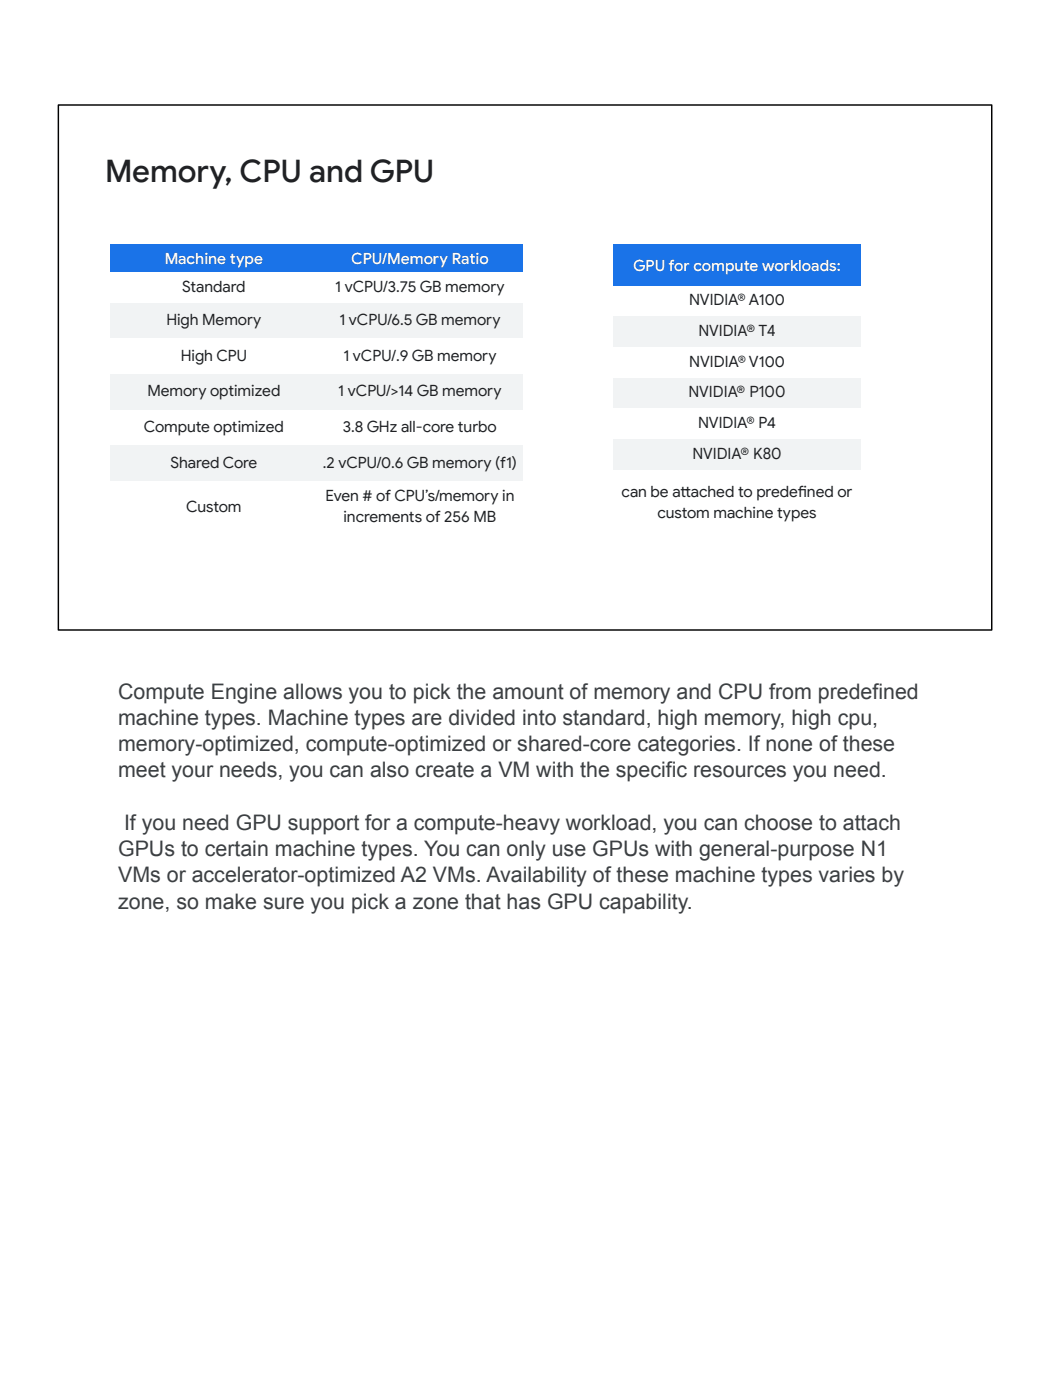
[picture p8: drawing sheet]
<svg xmlns="http://www.w3.org/2000/svg" width="190mm" height="254mm" viewBox="0 0 190 254" stroke-linecap="round" stroke-linejoin="round" font-family="sans-serif">
<defs><g id="words">
<text font-size="5.6" fill="#202124" x="19.1" y="33">Memory, CPU and GPU</text>
<g font-size="3.9" fill="#3c4043">
<text x="21.4" y="126.8">Compute Engine allows you to pick the amount of memory and CPU from predefined</text>
<text x="21.4" y="131.5">machine types. Machine types are divided into standard, high memory, high cpu,</text>
<text x="21.4" y="136.3">memory-optimized, compute-optimized or shared-core categories. If none of these</text>
<text x="21.4" y="141">meet your needs, you can also create a VM with the specific resources you need.</text>
<text x="21.4" y="155.3">GPUs to certain machine types. You can only use GPUs with general-purpose N1</text>
<text x="22.5" y="150.6">If you need GPU support for a compute-heavy workload, you can choose to attach</text>
<text x="21.4" y="160.1">VMs or accelerator-optimized A2 VMs. Availability of these machine types varies by</text>
<text x="21.4" y="164.9">zone, so make sure you pick a zone that has GPU capability.</text>
</g>
<g font-size="2.8" fill="#fff">
<text x="29.9" y="47.9">Machine type</text>
<text x="63.7" y="47.9">CPU/Memory Ratio</text>
<text x="114.9" y="49.1">GPU for compute workloads:</text>
</g>
<g font-size="2.8" fill="#202124">
<text x="33.1" y="52.9">Standard</text>
<text x="60.8" y="52.9">1 vCPU/3.75 GB memory</text>
<text x="30.2" y="58.9">High Memory</text>
<text x="61.6" y="58.9">1 vCPU/6.5 GB memory</text>
<text x="125" y="55.4">NVIDIA® A100</text>
<text x="32.8" y="65.4">High CPU</text>
<text x="62.3" y="65.4">1 vCPU/.9 GB memory</text>
<text x="126.7" y="61">NVIDIA® T4</text>
<text x="26.7" y="71.9">Memory optimized</text>
<text x="61.4" y="71.9">1 vCPU/&gt;14 GB memory</text>
<text x="125.1" y="66.5">NVIDIA® V100</text>
<text x="124.9" y="72.1">NVIDIA® P100</text>
<text x="126.7" y="77.7">NVIDIA® P4</text>
<text x="26.1" y="78.4">Compute optimized</text>
<text x="62.2" y="78.4">3.8 GHz all-core turbo</text>
<text x="125.6" y="83.3">NVIDIA® K80</text>
<text x="30.9" y="84.9">Shared Core</text>
<text x="58.6" y="84.9">.2 vCPU/0.6 GB memory (f1)</text>
<text x="33.8" y="92.8">Custom</text>
<text x="59" y="90.9">Even # of CPU’s/memory in</text>
<text x="62.3" y="94.8">increments of 256 MB</text>
<text x="112.8" y="90.1">can be at</text>
<text x="119.3" y="94">custom machine types</text>
<text x="123.5" y="90.1">tached to predef</text>
<text x="144.7" y="90.1">ined or</text>
</g>
</g></defs>
<g fill="#1a73e8">
<path d="M20.1 44.3h37.4v5.1h-37.4z"/>
<path d="M57.5 44.3h37.4v5.1h-37.4z"/>
</g>
<g fill="#fff">
<path d="M20.1 49.4h37.4v5.5h-37.4z"/>
<path d="M57.5 49.4h37.4v5.5h-37.4z"/>
</g>
<g fill="#f1f3f4">
<path d="M20.1 54.9h37.4v6.5h-37.4z"/>
<path d="M57.5 54.9h37.4v6.5h-37.4z"/>
</g>
<g fill="#fff">
<path d="M20.1 61.4h37.4v6.5h-37.4z"/>
<path d="M57.5 61.4h37.4v6.5h-37.4z"/>
</g>
<g fill="#f1f3f4">
<path d="M20.1 67.9h37.4v6.5h-37.4z"/>
<path d="M57.5 67.9h37.4v6.5h-37.4z"/>
</g>
<g fill="#fff">
<path d="M20.1 74.4h37.4v6.4h-37.4z"/>
<path d="M57.5 74.4h37.4v6.4h-37.4z"/>
</g>
<g fill="#f1f3f4">
<path d="M20.1 80.8h37.4v6.5h-37.4z"/>
<path d="M57.5 80.8h37.4v6.5h-37.4z"/>
</g>
<g fill="#fff">
<path d="M20.1 87.3h37.4v9.5h-37.4z"/>
<path d="M57.5 87.3h37.4v9.5h-37.4z"/>
</g>
<path d="M111.2 44.3h45v7.5h-45z" fill="#1a73e8"/>
<path d="M111.2 51.8h45v5.6h-45z" fill="#fff"/>
<path d="M111.2 57.4h45v5.6h-45z" fill="#f1f3f4"/>
<path d="M111.2 63h45v5.6h-45z" fill="#fff"/>
<path d="M111.2 68.6h45v5.5h-45z" fill="#f1f3f4"/>
<path d="M111.2 74.1h45v5.6h-45z" fill="#fff"/>
<path d="M111.2 79.7h45v5.6h-45z" fill="#f1f3f4"/>
<path d="M111.2 85.3h45v12.1h-45z" fill="#fff"/>
<path d="M10.6 19h169.3v95.3h-169.3z" fill="none" stroke="#000" stroke-width=".26"/>
<use href="#words"/>
</svg>
